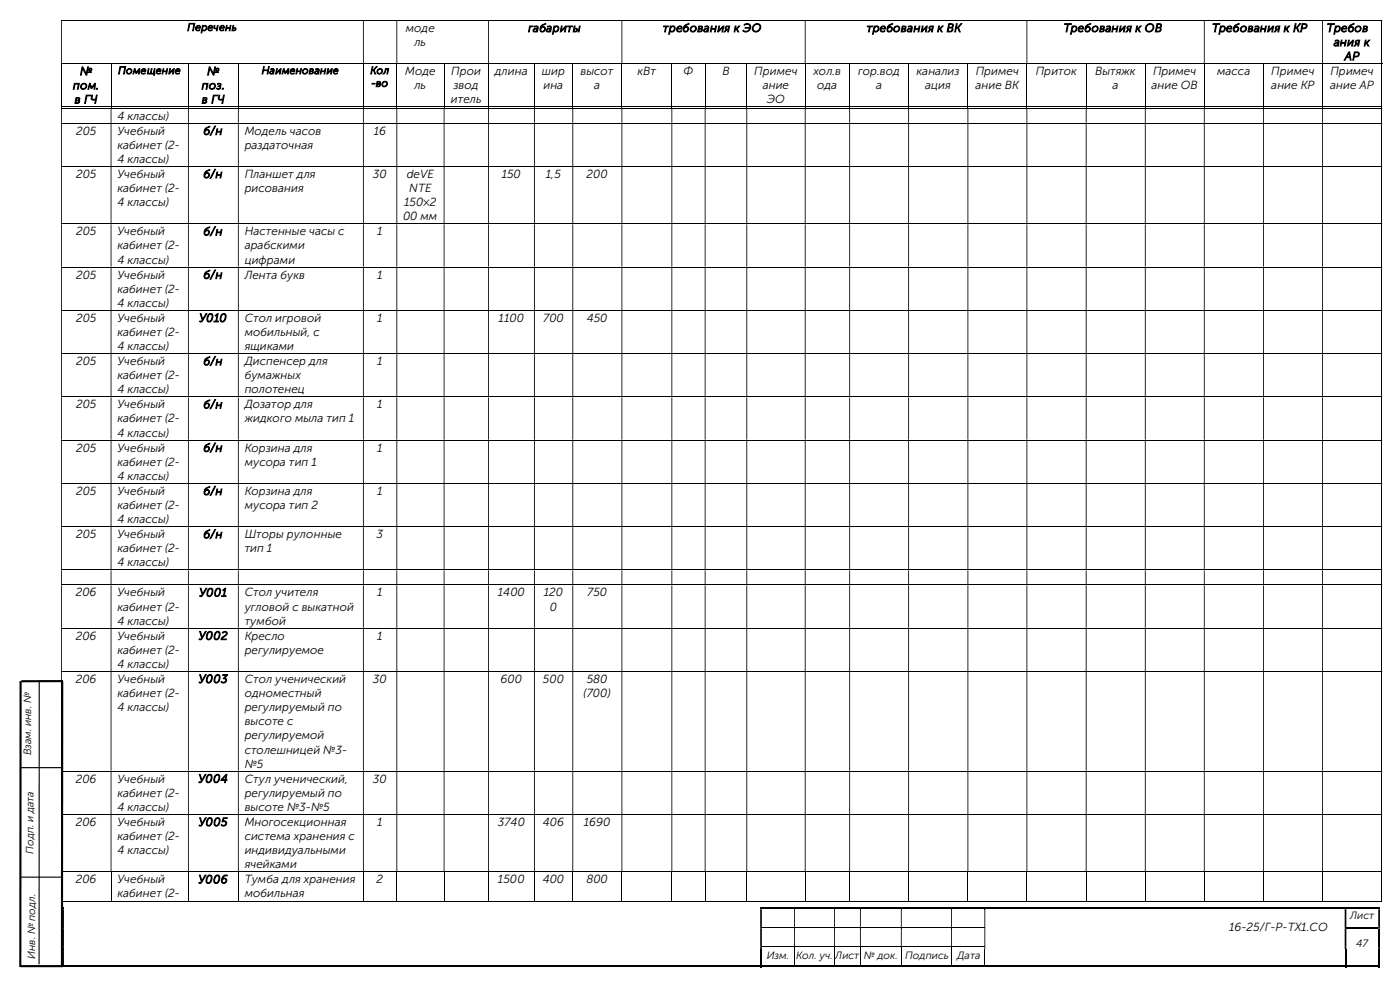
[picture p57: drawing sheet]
<svg xmlns="http://www.w3.org/2000/svg" width="420mm" height="297mm" viewBox="0 0 420 297" stroke-linecap="round" stroke-linejoin="round" font-family="sans-serif">
<defs><g id="words">
<g font-size="3.5">
<text x="121.8" y="9.6">моде</text>
<text x="158.5" y="9.6">габариты</text>
<text x="198.9" y="9.6">требования к ЭО</text>
<text x="260" y="9.6">требования к ВК</text>
<text x="319.1" y="9.6">Требования к ОВ</text>
<text x="363.6" y="9.6">Требования к КР</text>
<text x="398" y="9.6">Требов</text>
<text x="124.3" y="13.8">ль</text>
<text x="400.1" y="13.8">ания к</text>
<text x="24" y="22.5">№</text>
<text x="62.1" y="22.5">№</text>
<text x="121.5" y="22.5">Моде</text>
<text x="135.4" y="22.5">Прои</text>
<text x="148.5" y="22.5">длина</text>
<text x="162.6" y="22.5">шир</text>
<text x="174.2" y="22.5">высот</text>
<text x="191.2" y="22.5">кВт</text>
<text x="205.1" y="22.5">Ф</text>
<text x="216.7" y="22.5">В</text>
<text x="226.3" y="22.5">Примеч</text>
<text x="244" y="22.5">хол.в</text>
<text x="257.4" y="22.5">гор.вод</text>
<text x="275" y="22.5">канализ</text>
<text x="292.7" y="22.5">Примеч</text>
<text x="310.7" y="22.5">Приток</text>
<text x="328.5" y="22.5">Вытяжк</text>
<text x="345.9" y="22.5">Примеч</text>
<text x="365.1" y="22.5">масса</text>
<text x="381.4" y="22.5">Примеч</text>
<text x="399.1" y="22.5">Примеч</text>
<text x="403.4" y="18">АР</text>
<text x="21.9" y="26.8">пом.</text>
<text x="60.5" y="26.8">поз.</text>
<text x="124.3" y="26.8">ль</text>
<text x="136.1" y="26.8">звод</text>
<text x="163" y="26.8">ина</text>
<text x="178.2" y="26.8">а</text>
<text x="228.8" y="26.8">ание</text>
<text x="245.2" y="26.8">ода</text>
<text x="262.8" y="26.8">а</text>
<text x="277.5" y="26.8">ация</text>
<text x="292.7" y="26.8">ание ВК</text>
<text x="333.8" y="26.8">а</text>
<text x="345.4" y="26.8">ание ОВ</text>
<text x="381.4" y="26.8">ание КР</text>
<text x="399" y="26.8">ание АР</text>
<text x="22.4" y="31">в ГЧ</text>
<text x="35.2" y="35.9">4 классы)</text>
<text x="60.5" y="31">в ГЧ</text>
<text x="135.3" y="31">итель</text>
<text x="230" y="31">ЭО</text>
<text x="22.8" y="40.4">205</text>
<text x="35.2" y="40.4">Учебный</text>
<text x="61" y="40.4">б/н</text>
<text x="73.4" y="40.4">Модель часов</text>
<text x="112.1" y="40.4">16</text>
<text x="35.2" y="44.6">кабинет (2-</text>
<text x="73.4" y="44.6">раздаточная</text>
<text x="22.8" y="53.3">205</text>
<text x="35.2" y="53.3">Учебный</text>
<text x="35.2" y="48.9">4 классы)</text>
<text x="61" y="53.3">б/н</text>
<text x="73.4" y="53.3">Планшет для</text>
<text x="111.9" y="53.3">30</text>
<text x="122" y="53.3">deVE</text>
<text x="150.5" y="53.3">150</text>
<text x="163.7" y="53.3">1,5</text>
<text x="176" y="53.3">200</text>
<text x="35.2" y="57.6">кабинет (2-</text>
<text x="73.4" y="57.6">рисования</text>
<text x="122.8" y="57.6">NTE</text>
<text x="35.2" y="61.8">4 классы)</text>
<text x="121.2" y="61.8">150×2</text>
<text x="22.8" y="70.5">205</text>
<text x="35.2" y="70.5">Учебный</text>
<text x="61" y="70.5">б/н</text>
<text x="73.4" y="70.5">Настенные часы с</text>
<text x="113.2" y="70.5">1</text>
<text x="120.9" y="66">00 мм</text>
<text x="35.2" y="74.8">кабинет (2-</text>
<text x="73.4" y="74.8">арабскими</text>
<text x="22.8" y="83.5">205</text>
<text x="35.2" y="83.5">Учебный</text>
<text x="35.2" y="79">4 классы)</text>
<text x="61" y="83.5">б/н</text>
<text x="73.4" y="79">цифрами</text>
<text x="73.4" y="83.5">Лента букв</text>
<text x="113.2" y="83.5">1</text>
<text x="35.2" y="87.8">кабинет (2-</text>
<text x="35.2" y="92">4 классы)</text>
<text x="22.8" y="96.5">205</text>
<text x="35.2" y="96.5">Учебный</text>
<text x="35.2" y="100.7">кабинет (2-</text>
<text x="59.8" y="96.5">У010</text>
<text x="73.4" y="96.5">Стол игровой</text>
<text x="73.4" y="100.7">мобильный, с</text>
<text x="113.2" y="96.5">1</text>
<text x="149.6" y="96.5">1100</text>
<text x="163" y="96.5">700</text>
<text x="176" y="96.5">450</text>
<text x="35.2" y="104.9">4 классы)</text>
<text x="73.4" y="104.9">ящиками</text>
<text x="22.8" y="109.4">205</text>
<text x="35.2" y="109.4">Учебный</text>
<text x="35.2" y="113.7">кабинет (2-</text>
<text x="61" y="109.4">б/н</text>
<text x="73.4" y="109.4">Диспенсер для</text>
<text x="73.4" y="113.7">бумажных</text>
<text x="113.2" y="109.4">1</text>
<text x="35.2" y="117.9">4 классы)</text>
<text x="73.4" y="117.9">полотенец</text>
<text x="22.8" y="122.4">205</text>
<text x="35.2" y="122.4">Учебный</text>
<text x="61" y="122.4">б/н</text>
<text x="73.4" y="122.4">Дозатор для</text>
<text x="113.2" y="122.4">1</text>
<text x="35.2" y="126.6">кабинет (2-</text>
<text x="35.2" y="130.9">4 классы)</text>
<text x="73.4" y="126.6">жидкого мыла тип 1</text>
<text x="22.8" y="135.4">205</text>
<text x="35.2" y="135.4">Учебный</text>
<text x="61" y="135.4">б/н</text>
<text x="73.4" y="135.4">Корзина для</text>
<text x="113.2" y="135.4">1</text>
<text x="35.2" y="139.6">кабинет (2-</text>
<text x="35.2" y="143.8">4 классы)</text>
<text x="73.4" y="139.6">мусора тип 1</text>
<text x="22.8" y="148.3">205</text>
<text x="35.2" y="148.3">Учебный</text>
<text x="61" y="148.3">б/н</text>
<text x="73.4" y="148.3">Корзина для</text>
<text x="113.2" y="148.3">1</text>
<text x="35.2" y="152.6">кабинет (2-</text>
<text x="73.4" y="152.6">мусора тип 2</text>
<text x="22.8" y="161.3">205</text>
<text x="35.2" y="161.3">Учебный</text>
<text x="35.2" y="156.8">4 классы)</text>
<text x="61" y="161.3">б/н</text>
<text x="73.4" y="161.3">Шторы рулонные</text>
<text x="113" y="161.3">3</text>
<text x="35.2" y="165.5">кабинет (2-</text>
<text x="73.4" y="165.5">тип 1</text>
<text x="35.2" y="169.8">4 классы)</text>
<text x="22.7" y="178.8">206</text>
<text x="35.2" y="178.8">Учебный</text>
<text x="59.8" y="178.8">У001</text>
<text x="73.4" y="178.8">Стол учителя</text>
<text x="113.2" y="178.8">1</text>
<text x="149.3" y="178.8">1400</text>
<text x="163.1" y="178.8">120</text>
<text x="176.1" y="178.8">750</text>
<text x="35.2" y="183">кабинет (2-</text>
<text x="73.4" y="183">угловой с выкатной</text>
<text x="164.9" y="183">0</text>
<text x="22.7" y="191.7">206</text>
<text x="35.2" y="191.7">Учебный</text>
<text x="35.2" y="187.2">4 классы)</text>
<text x="59.6" y="191.7">У002</text>
<text x="73.4" y="187.2">тумбой</text>
<text x="73.4" y="191.7">Кресло</text>
<text x="113.2" y="191.7">1</text>
<text x="35.2" y="196">кабинет (2-</text>
<text x="73.4" y="196">регулируемое</text>
<text x="35.2" y="200.2">4 классы)</text>
<text x="22.7" y="204.7">206</text>
<text x="35.2" y="204.7">Учебный</text>
<text x="35.2" y="208.9">кабинет (2-</text>
<text x="59.6" y="204.7">У003</text>
<text x="73.4" y="204.7">Стол ученический</text>
<text x="73.4" y="208.9">одноместный</text>
<text x="111.9" y="204.7">30</text>
<text x="150.1" y="204.7">600</text>
<text x="162.9" y="204.7">500</text>
<text x="175" y="208.9">(700)</text>
<text x="176" y="204.7">580</text>
<text x="35.2" y="213.1">4 классы)</text>
<text x="73.4" y="213.1">регулируемый по</text>
<text x="73.4" y="217.4">высоте с</text>
<text x="73.4" y="221.6">регулируемой</text>
<text x="73.4" y="225.8">столешницей №3-</text>
<text x="73.4" y="230.1">№5</text>
<text x="22.7" y="234.6">206</text>
<text x="35.2" y="234.6">Учебный</text>
<text x="35.2" y="238.8">кабинет (2-</text>
<text x="59.5" y="234.6">У004</text>
<text x="73.4" y="234.6">Стул ученический,</text>
<text x="73.4" y="238.8">регулируемый по</text>
<text x="111.9" y="234.6">30</text>
<text x="35.2" y="243">4 классы)</text>
<text x="73.4" y="243">высоте №3-№5</text>
<text x="22.7" y="247.6">206</text>
<text x="35.2" y="247.6">Учебный</text>
<text x="35.2" y="251.8">кабинет (2-</text>
<text x="59.6" y="247.6">У005</text>
<text x="73.4" y="247.6">Многосекционная</text>
<text x="73.4" y="251.8">система хранения с</text>
<text x="113.2" y="247.6">1</text>
<text x="149.3" y="247.6">3740</text>
<text x="162.8" y="247.6">406</text>
<text x="175.1" y="247.6">1690</text>
<text x="35.2" y="256">4 классы)</text>
<text x="73.4" y="256">индивидуальными</text>
<text x="73.4" y="260.3">ячейками</text>
<text x="22.7" y="264.8">206</text>
<text x="35.2" y="264.8">Учебный</text>
<text x="35.2" y="269">кабинет (2-</text>
<text x="59.5" y="264.8">У006</text>
<text x="73.4" y="264.8">Тумба для хранения</text>
<text x="73.4" y="269">мобильная</text>
<text x="113" y="264.8">2</text>
<text x="149.4" y="264.8">1500</text>
<text x="162.8" y="264.8">400</text>
<text x="175.9" y="264.8">800</text>
<text x="368.7" y="279">16-25/Г-Р-ТХ1.СО</text>
</g>
<g font-size="3.2">
<text x="56.2" y="9.2">Перечень</text>
<text x="35.4" y="22.2">Помещение</text>
<text x="78.5" y="22.2">Наименование</text>
<text x="111.1" y="22.2">Кол</text>
<text x="111.4" y="26">-во</text>
<text x="9.4" y="226.4" transform="rotate(-90 9.4 226.4)">Взам. инв. №</text>
<text x="10.1" y="255.9" transform="rotate(-90 10.1 255.9)">Подп. и дата</text>
<text x="405" y="275.5">Лист</text>
<text x="10.5" y="287.4" transform="rotate(-90 10.5 287.4)">Инв. № подл.</text>
<text x="230" y="287.4">Изм.</text>
<text x="238.8" y="287.4">Кол. уч.</text>
<text x="250.6" y="287.4">Лист</text>
<text x="259.2" y="287.4">№ док.</text>
<text x="271.6" y="287.4">Подпись</text>
<text x="287.1" y="287.4">Дата</text>
<text x="406.9" y="283.8">47</text>
</g>
</g></defs>
<g fill="none" stroke="#000" stroke-width=".3">
<path d="M18.3 6.1h396.1M18.3 19.1h396.4M18.5 19.2v13M33.3 19.2v13M56.5 19.2v13M71.5 19.2v13M109 19.2v13M119 19.2v13M133.2 19.2v13M146.6 19.2v13M160.3 19.2v13M171.8 19.2v13"/>
<path d="M186.6 19.2v13M201.5 19.2v13M211.5 19.2v13M224 19.2v13M241.6 19.2v13M254.9 19.2v13M272.6 19.2v13M290.4 19.2v13M308.1 19.2v13M325.8 19.2v13M343.6 19.2v13M361.3 19.2v13"/>
<path d="M379.1 19.2v13M396.7 19.2v13M414.5 6.3v12.7M414.5 19.2v13M18.3 32h14.9M18.3 32.4h396.1M18.3 37h396.1M33.4 32h23M56.6 32h14.8M71.6 32h37.3M109.1 32h9.8M119.2 32h13.9"/>
<path d="M133.3 32h13.1M146.7 32h13.5M160.4 32h11.3M172 32h14.4M186.7 32h14.7M201.7 32h9.7M211.7 32h12.2M224.2 32h17.2M241.7 32h13.1M255 32h17.5M272.7 32h17.5M290.5 32h17.4"/>
<path d="M308.2 32h17.5M326 32h17.5M343.7 32h17.4M361.4 32h17.5M379.2 32h17.4M396.9 32h17.5M414.5 32.6v4.2M414.5 37.1v12.7M18.3 49.9h396.1M414.5 50v17M18.3 67.1h396.1M414.5 67.2v12.7"/>
<path d="M18.3 80.1h396.1M18.3 93h396.1M414.5 80.2v12.7M414.5 93.2v12.7M18.3 106h396.1M18.3 119h396.1M414.5 106.1v12.7M414.5 119.1v12.7M18.3 131.9h396.1M414.5 132v12.8M18.3 144.9h396.1M18.3 157.9h396.1"/>
<path d="M414.5 145v12.7M414.5 158v12.7M18.3 170.8h396.1M18.3 175.3h396.1M414.5 170.9v4.3M414.5 175.4v12.8M18.3 188.3h396.1M414.5 188.4v12.7M18.3 201.3h396.1M414.5 201.4v29.6M18.3 231.1h396.1M414.5 231.3v12.7"/>
<path d="M18.3 244.1h396.1M414.5 244.2v17M18.3 261.3h396.1M18.3 270h14.9M18.5 261.5v8.7M33.3 261.5v8.7M33.4 270h23M56.5 261.5v8.7M56.6 270h14.8M71.5 261.5v8.7M71.6 270h37.3M109 261.5v8.7"/>
<path d="M109.1 270h9.8M119 261.5v8.7M119.2 270h13.9M133.2 261.5v8.7M133.3 270h13.1M146.6 261.5v8.7M146.7 270h13.5M160.3 261.5v8.7M160.4 270h11.3M171.8 261.5v8.7M172 270h14.4M186.6 261.5v8.7"/>
<path d="M186.7 270h14.7M201.5 261.5v8.7M201.7 270h9.7M211.5 261.5v8.7M211.7 270h12.2M224 261.5v8.7M224.2 270h17.2M228.6 277.9h9.6M238.5 277.9h11.7M241.6 261.5v8.7M241.7 270h13.1M250.5 277.9h7.5"/>
<path d="M254.9 261.5v8.7M255 270h17.5M258.2 277.9h12.1M270.5 277.9h14.8M272.6 261.5v8.7M272.7 270h17.5M285.6 277.9h9.7M290.4 261.5v8.7M290.5 270h17.4M308.1 261.5v8.7M308.2 270h17.5M325.8 261.5v8.7"/>
<path d="M326 270h17.5M343.6 261.5v8.7M343.7 270h17.4M361.3 261.5v8.7M361.4 270h17.5M379.1 261.5v8.7M379.2 270h17.4M396.7 261.5v8.7M396.9 270h17.5M414.5 261.5v8.7M228.6 283.8h9.6M238.3 284.4v5"/>
<path d="M238.5 283.8h11.7M250.4 284.4v5M250.5 283.8h7.5M258.1 284.4v5M258.2 283.8h12.1M270.4 284.4v5M270.5 283.8h14.8M285.5 284.4v5M285.6 283.8h9.7M295.4 284.4v5"/>
</g>
<g fill="#000">
<path d="M414.4 6h.3v.3h-.3zM18.3 6.3h.3v12.7h-.3zM108.9 6.3h.2v12.7h-.2zM118.9 6.3h.3v12.7h-.3zM146.4 6.3h.3v12.7h-.3zM186.4 6.3h.3v12.7h-.3zM241.4 6.3h.3v12.7h-.3zM307.9 6.3h.3v12.7h-.3zM361.1 6.3h.3v12.7h-.3zM396.6 6.3h.3v12.7h-.3z" fill-rule="evenodd"/>
<path d="M414.4 32.3h.3v.3h-.3zM18.3 32.6h.3v4.2h-.3zM33.2 32.6h.2v4.2h-.2zM56.4 32.6h.2v4.2h-.2zM71.4 32.6h.2v4.2h-.2zM108.9 32.6h.2v4.2h-.2zM118.9 32.6h.3v4.2h-.3zM133.1 32.6h.2v4.2h-.2zM146.4 32.6h.3v4.2h-.3zM160.2 32.6h.2v4.2h-.2zM171.7 32.6h.3v4.2h-.3zM186.4 32.6h.3v4.2h-.3zM201.4 32.6h.3v4.2h-.3zM211.4 32.6h.3v4.2h-.3zM223.9 32.6h.3v4.2h-.3zM241.4 32.6h.3v4.2h-.3zM254.8 32.6h.2v4.2h-.2zM272.5 32.6h.2v4.2h-.2zM290.2 32.6h.3v4.2h-.3zM307.9 32.6h.3v4.2h-.3zM325.7 32.6h.3v4.2h-.3zM343.5 32.6h.2v4.2h-.2zM361.1 32.6h.3v4.2h-.3zM378.9 32.6h.3v4.2h-.3zM396.6 32.6h.3v4.2h-.3z" fill-rule="evenodd"/>
<path d="M414.4 36.8h.3v.3h-.3zM18.3 37.1h.3v12.7h-.3zM33.2 37.1h.2v12.7h-.2zM56.4 37.1h.2v12.7h-.2zM71.4 37.1h.2v12.7h-.2zM108.9 37.1h.2v12.7h-.2zM118.9 37.1h.3v12.7h-.3zM133.1 37.1h.2v12.7h-.2zM146.4 37.1h.3v12.7h-.3zM160.2 37.1h.2v12.7h-.2zM171.7 37.1h.3v12.7h-.3zM186.4 37.1h.3v12.7h-.3zM201.4 37.1h.3v12.7h-.3zM211.4 37.1h.3v12.7h-.3zM223.9 37.1h.3v12.7h-.3zM241.4 37.1h.3v12.7h-.3zM254.8 37.1h.2v12.7h-.2zM272.5 37.1h.2v12.7h-.2zM290.2 37.1h.3v12.7h-.3zM307.9 37.1h.3v12.7h-.3zM325.7 37.1h.3v12.7h-.3zM343.5 37.1h.2v12.7h-.2zM361.1 37.1h.3v12.7h-.3zM378.9 37.1h.3v12.7h-.3zM396.6 37.1h.3v12.7h-.3z" fill-rule="evenodd"/>
<path d="M414.4 49.8h.3v.2h-.3zM18.3 50h.3v17h-.3zM33.2 50h.2v17h-.2zM56.4 50h.2v17h-.2zM71.4 50h.2v17h-.2zM108.9 50h.2v17h-.2zM118.9 50h.3v17h-.3zM133.1 50h.2v17h-.2zM146.4 50h.3v17h-.3zM160.2 50h.2v17h-.2zM171.7 50h.3v17h-.3zM186.4 50h.3v17h-.3zM201.4 50h.3v17h-.3zM211.4 50h.3v17h-.3zM223.9 50h.3v17h-.3zM241.4 50h.3v17h-.3zM254.8 50h.2v17h-.2zM272.5 50h.2v17h-.2zM290.2 50h.3v17h-.3zM307.9 50h.3v17h-.3zM325.7 50h.3v17h-.3zM343.5 50h.2v17h-.2zM361.1 50h.3v17h-.3zM378.9 50h.3v17h-.3zM396.6 50h.3v17h-.3z" fill-rule="evenodd"/>
<path d="M414.4 67h.3v.2h-.3zM18.3 67.2h.3v12.7h-.3zM33.2 67.2h.2v12.7h-.2zM56.4 67.2h.2v12.7h-.2zM71.4 67.2h.2v12.7h-.2zM108.9 67.2h.2v12.7h-.2zM118.9 67.2h.3v12.7h-.3zM133.1 67.2h.2v12.7h-.2zM146.4 67.2h.3v12.7h-.3zM160.2 67.2h.2v12.7h-.2zM171.7 67.2h.3v12.7h-.3zM186.4 67.2h.3v12.7h-.3zM201.4 67.2h.3v12.7h-.3zM211.4 67.2h.3v12.7h-.3zM223.9 67.2h.3v12.7h-.3zM241.4 67.2h.3v12.7h-.3zM254.8 67.2h.2v12.7h-.2zM272.5 67.2h.2v12.7h-.2zM290.2 67.2h.3v12.7h-.3zM307.9 67.2h.3v12.7h-.3zM325.7 67.2h.3v12.7h-.3zM343.5 67.2h.2v12.7h-.2zM361.1 67.2h.3v12.7h-.3zM378.9 67.2h.3v12.7h-.3zM396.6 67.2h.3v12.7h-.3z" fill-rule="evenodd"/>
<path d="M414.4 79.9h.3v.3h-.3zM18.3 80.2h.3v12.7h-.3zM33.2 80.2h.2v12.7h-.2zM56.4 80.2h.2v12.7h-.2zM71.4 80.2h.2v12.7h-.2zM108.9 80.2h.2v12.7h-.2zM118.9 80.2h.3v12.7h-.3zM133.1 80.2h.2v12.7h-.2zM146.4 80.2h.3v12.7h-.3zM160.2 80.2h.2v12.7h-.2zM171.7 80.2h.3v12.7h-.3zM186.4 80.2h.3v12.7h-.3zM201.4 80.2h.3v12.7h-.3zM211.4 80.2h.3v12.7h-.3zM223.9 80.2h.3v12.7h-.3zM241.4 80.2h.3v12.7h-.3zM254.8 80.2h.2v12.7h-.2zM272.5 80.2h.2v12.7h-.2zM290.2 80.2h.3v12.7h-.3zM307.9 80.2h.3v12.7h-.3zM325.7 80.2h.3v12.7h-.3zM343.5 80.2h.2v12.7h-.2zM361.1 80.2h.3v12.7h-.3zM378.9 80.2h.3v12.7h-.3zM396.6 80.2h.3v12.7h-.3z" fill-rule="evenodd"/>
<path d="M414.4 92.9h.3v.3h-.3zM18.3 93.2h.3v12.7h-.3zM33.2 93.2h.2v12.7h-.2zM56.4 93.2h.2v12.7h-.2zM71.4 93.2h.2v12.7h-.2zM108.9 93.2h.2v12.7h-.2zM118.9 93.2h.3v12.7h-.3zM133.1 93.2h.2v12.7h-.2zM146.4 93.2h.3v12.7h-.3zM160.2 93.2h.2v12.7h-.2zM171.7 93.2h.3v12.7h-.3zM186.4 93.2h.3v12.7h-.3zM201.4 93.2h.3v12.7h-.3zM211.4 93.2h.3v12.7h-.3zM223.9 93.2h.3v12.7h-.3zM241.4 93.2h.3v12.7h-.3zM254.8 93.2h.2v12.7h-.2zM272.5 93.2h.2v12.7h-.2zM290.2 93.2h.3v12.7h-.3zM307.9 93.2h.3v12.7h-.3zM325.7 93.2h.3v12.7h-.3zM343.5 93.2h.2v12.7h-.2zM361.1 93.2h.3v12.7h-.3zM378.9 93.2h.3v12.7h-.3zM396.6 93.2h.3v12.7h-.3z" fill-rule="evenodd"/>
<path d="M414.4 105.9h.3v.2h-.3zM18.3 106.1h.3v12.7h-.3zM33.2 106.1h.2v12.7h-.2zM56.4 106.1h.2v12.7h-.2zM71.4 106.1h.2v12.7h-.2zM108.9 106.1h.2v12.7h-.2zM118.9 106.1h.3v12.7h-.3zM133.1 106.1h.2v12.7h-.2zM146.4 106.1h.3v12.7h-.3zM160.2 106.1h.2v12.7h-.2zM171.7 106.1h.3v12.7h-.3zM186.4 106.1h.3v12.7h-.3zM201.4 106.1h.3v12.7h-.3zM211.4 106.1h.3v12.7h-.3zM223.9 106.1h.3v12.7h-.3zM241.4 106.1h.3v12.7h-.3zM254.8 106.1h.2v12.7h-.2zM272.5 106.1h.2v12.7h-.2zM290.2 106.1h.3v12.7h-.3zM307.9 106.1h.3v12.7h-.3zM325.7 106.1h.3v12.7h-.3zM343.5 106.1h.2v12.7h-.2zM361.1 106.1h.3v12.7h-.3zM378.9 106.1h.3v12.7h-.3zM396.6 106.1h.3v12.7h-.3z" fill-rule="evenodd"/>
<path d="M414.4 118.8h.3v.3h-.3zM18.3 119.1h.3v12.7h-.3zM33.2 119.1h.2v12.7h-.2zM56.4 119.1h.2v12.7h-.2zM71.4 119.1h.2v12.7h-.2zM108.9 119.1h.2v12.7h-.2zM118.9 119.1h.3v12.7h-.3zM133.1 119.1h.2v12.7h-.2zM146.4 119.1h.3v12.7h-.3zM160.2 119.1h.2v12.7h-.2zM171.7 119.1h.3v12.7h-.3zM186.4 119.1h.3v12.7h-.3zM201.4 119.1h.3v12.7h-.3zM211.4 119.1h.3v12.7h-.3zM223.9 119.1h.3v12.7h-.3zM241.4 119.1h.3v12.7h-.3zM254.8 119.1h.2v12.7h-.2zM272.5 119.1h.2v12.7h-.2zM290.2 119.1h.3v12.7h-.3zM307.9 119.1h.3v12.7h-.3zM325.7 119.1h.3v12.7h-.3zM343.5 119.1h.2v12.7h-.2zM361.1 119.1h.3v12.7h-.3zM378.9 119.1h.3v12.7h-.3zM396.6 119.1h.3v12.7h-.3z" fill-rule="evenodd"/>
<path d="M414.4 131.8h.3v.2h-.3zM18.3 132h.3v12.8h-.3zM33.2 132h.2v12.8h-.2zM56.4 132h.2v12.8h-.2zM71.4 132h.2v12.8h-.2zM108.9 132h.2v12.8h-.2zM118.9 132h.3v12.8h-.3zM133.1 132h.2v12.8h-.2zM146.4 132h.3v12.8h-.3zM160.2 132h.2v12.8h-.2zM171.7 132h.3v12.8h-.3zM186.4 132h.3v12.8h-.3zM201.4 132h.3v12.8h-.3zM211.4 132h.3v12.8h-.3zM223.9 132h.3v12.8h-.3zM241.4 132h.3v12.8h-.3zM254.8 132h.2v12.8h-.2zM272.5 132h.2v12.8h-.2zM290.2 132h.3v12.8h-.3zM307.9 132h.3v12.8h-.3zM325.7 132h.3v12.8h-.3zM343.5 132h.2v12.8h-.2zM361.1 132h.3v12.8h-.3zM378.9 132h.3v12.8h-.3zM396.6 132h.3v12.8h-.3z" fill-rule="evenodd"/>
<path d="M414.4 144.8h.3v.2h-.3zM18.3 145h.3v12.7h-.3zM33.2 145h.2v12.7h-.2zM56.4 145h.2v12.7h-.2zM71.4 145h.2v12.7h-.2zM108.9 145h.2v12.7h-.2zM118.9 145h.3v12.7h-.3zM133.1 145h.2v12.7h-.2zM146.4 145h.3v12.7h-.3zM160.2 145h.2v12.7h-.2zM171.7 145h.3v12.7h-.3zM186.4 145h.3v12.7h-.3zM201.4 145h.3v12.7h-.3zM211.4 145h.3v12.7h-.3zM223.9 145h.3v12.7h-.3zM241.4 145h.3v12.7h-.3zM254.8 145h.2v12.7h-.2zM272.5 145h.2v12.7h-.2zM290.2 145h.3v12.7h-.3zM307.9 145h.3v12.7h-.3zM325.7 145h.3v12.7h-.3zM343.5 145h.2v12.7h-.2zM361.1 145h.3v12.7h-.3zM378.9 145h.3v12.7h-.3zM396.6 145h.3v12.7h-.3z" fill-rule="evenodd"/>
<path d="M414.4 157.7h.3v.3h-.3zM18.3 158h.3v12.7h-.3zM33.2 158h.2v12.7h-.2zM56.4 158h.2v12.7h-.2zM71.4 158h.2v12.7h-.2zM108.9 158h.2v12.7h-.2zM118.9 158h.3v12.7h-.3zM133.1 158h.2v12.7h-.2zM146.4 158h.3v12.7h-.3zM160.2 158h.2v12.7h-.2zM171.7 158h.3v12.7h-.3zM186.4 158h.3v12.7h-.3zM201.4 158h.3v12.7h-.3zM211.4 158h.3v12.7h-.3zM223.9 158h.3v12.7h-.3zM241.4 158h.3v12.7h-.3zM254.8 158h.2v12.7h-.2zM272.5 158h.2v12.7h-.2zM290.2 158h.3v12.7h-.3zM307.9 158h.3v12.7h-.3zM325.7 158h.3v12.7h-.3zM343.5 158h.2v12.7h-.2zM361.1 158h.3v12.7h-.3zM378.9 158h.3v12.7h-.3zM396.6 158h.3v12.7h-.3z" fill-rule="evenodd"/>
<path d="M414.4 170.7h.3v.2h-.3zM18.3 170.9h.3v4.3h-.3zM33.2 170.9h.2v4.3h-.2zM56.4 170.9h.2v4.3h-.2zM71.4 170.9h.2v4.3h-.2zM108.9 170.9h.2v4.3h-.2zM118.9 170.9h.3v4.3h-.3zM133.1 170.9h.2v4.3h-.2zM146.4 170.9h.3v4.3h-.3zM160.2 170.9h.2v4.3h-.2zM171.7 170.9h.3v4.3h-.3zM186.4 170.9h.3v4.3h-.3zM201.4 170.9h.3v4.3h-.3zM211.4 170.9h.3v4.3h-.3zM223.9 170.9h.3v4.3h-.3zM241.4 170.9h.3v4.3h-.3zM254.8 170.9h.2v4.3h-.2zM272.5 170.9h.2v4.3h-.2zM290.2 170.9h.3v4.3h-.3zM307.9 170.9h.3v4.3h-.3zM325.7 170.9h.3v4.3h-.3zM343.5 170.9h.2v4.3h-.2zM361.1 170.9h.3v4.3h-.3zM378.9 170.9h.3v4.3h-.3zM396.6 170.9h.3v4.3h-.3z" fill-rule="evenodd"/>
<path d="M414.4 175.2h.3v.2h-.3zM18.3 175.4h.3v12.8h-.3zM33.2 175.4h.2v12.8h-.2zM56.4 175.4h.2v12.8h-.2zM71.4 175.4h.2v12.8h-.2zM108.9 175.4h.2v12.8h-.2zM118.9 175.4h.3v12.8h-.3zM133.1 175.4h.2v12.8h-.2zM146.4 175.4h.3v12.8h-.3zM160.2 175.4h.2v12.8h-.2zM171.7 175.4h.3v12.8h-.3zM186.4 175.4h.3v12.8h-.3zM201.4 175.4h.3v12.8h-.3zM211.4 175.4h.3v12.8h-.3zM223.9 175.4h.3v12.8h-.3zM241.4 175.4h.3v12.8h-.3zM254.8 175.4h.2v12.8h-.2zM272.5 175.4h.2v12.8h-.2zM290.2 175.4h.3v12.8h-.3zM307.9 175.4h.3v12.8h-.3zM325.7 175.4h.3v12.8h-.3zM343.5 175.4h.2v12.8h-.2zM361.1 175.4h.3v12.8h-.3zM378.9 175.4h.3v12.8h-.3zM396.6 175.4h.3v12.8h-.3z" fill-rule="evenodd"/>
<path d="M414.4 188.2h.3v.2h-.3zM18.3 188.4h.3v12.7h-.3zM33.2 188.4h.2v12.7h-.2zM56.4 188.4h.2v12.7h-.2zM71.4 188.4h.2v12.7h-.2zM108.9 188.4h.2v12.7h-.2zM118.9 188.4h.3v12.7h-.3zM133.1 188.4h.2v12.7h-.2zM146.4 188.4h.3v12.7h-.3zM160.2 188.4h.2v12.7h-.2zM171.7 188.4h.3v12.7h-.3zM186.4 188.4h.3v12.7h-.3zM201.4 188.4h.3v12.7h-.3zM211.4 188.4h.3v12.7h-.3zM223.9 188.4h.3v12.7h-.3zM241.4 188.4h.3v12.7h-.3zM254.8 188.4h.2v12.7h-.2zM272.5 188.4h.2v12.7h-.2zM290.2 188.4h.3v12.7h-.3zM307.9 188.4h.3v12.7h-.3zM325.7 188.4h.3v12.7h-.3zM343.5 188.4h.2v12.7h-.2zM361.1 188.4h.3v12.7h-.3zM378.9 188.4h.3v12.7h-.3zM396.6 188.4h.3v12.7h-.3z" fill-rule="evenodd"/>
<path d="M414.4 201.1h.3v.3h-.3zM18.3 201.4h.3v29.6h-.3zM33.2 201.4h.2v29.6h-.2zM56.4 201.4h.2v29.6h-.2zM71.4 201.4h.2v29.6h-.2zM108.9 201.4h.2v29.6h-.2zM118.9 201.4h.3v29.6h-.3zM133.1 201.4h.2v29.6h-.2zM146.4 201.4h.3v29.6h-.3zM160.2 201.4h.2v29.6h-.2zM171.7 201.4h.3v29.6h-.3zM186.4 201.4h.3v29.6h-.3zM201.4 201.4h.3v29.6h-.3zM211.4 201.4h.3v29.6h-.3zM223.9 201.4h.3v29.6h-.3zM241.4 201.4h.3v29.6h-.3zM254.8 201.4h.2v29.6h-.2zM272.5 201.4h.2v29.6h-.2zM290.2 201.4h.3v29.6h-.3zM307.9 201.4h.3v29.6h-.3zM325.7 201.4h.3v29.6h-.3zM343.5 201.4h.2v29.6h-.2zM361.1 201.4h.3v29.6h-.3zM378.9 201.4h.3v29.6h-.3zM396.6 201.4h.3v29.6h-.3z" fill-rule="evenodd"/>
<path d="M414.4 231h.3v.3h-.3zM18.3 231.3h.3v12.7h-.3zM33.2 231.3h.2v12.7h-.2zM56.4 231.3h.2v12.7h-.2zM71.4 231.3h.2v12.7h-.2zM108.9 231.3h.2v12.7h-.2zM118.9 231.3h.3v12.7h-.3zM133.1 231.3h.2v12.7h-.2zM146.4 231.3h.3v12.7h-.3zM160.2 231.3h.2v12.7h-.2zM171.7 231.3h.3v12.7h-.3zM186.4 231.3h.3v12.7h-.3zM201.4 231.3h.3v12.7h-.3zM211.4 231.3h.3v12.7h-.3zM223.9 231.3h.3v12.7h-.3zM241.4 231.3h.3v12.7h-.3zM254.8 231.3h.2v12.7h-.2zM272.5 231.3h.2v12.7h-.2zM290.2 231.3h.3v12.7h-.3zM307.9 231.3h.3v12.7h-.3zM325.7 231.3h.3v12.7h-.3zM343.5 231.3h.2v12.7h-.2zM361.1 231.3h.3v12.7h-.3zM378.9 231.3h.3v12.7h-.3zM396.6 231.3h.3v12.7h-.3z" fill-rule="evenodd"/>
<path d="M414.4 244h.3v.2h-.3zM18.3 244.2h.3v17h-.3zM33.2 244.2h.2v17h-.2zM56.4 244.2h.2v17h-.2zM71.4 244.2h.2v17h-.2zM108.9 244.2h.2v17h-.2zM118.9 244.2h.3v17h-.3zM133.1 244.2h.2v17h-.2zM146.4 244.2h.3v17h-.3zM160.2 244.2h.2v17h-.2zM171.7 244.2h.3v17h-.3zM186.4 244.2h.3v17h-.3zM201.4 244.2h.3v17h-.3zM211.4 244.2h.3v17h-.3zM223.9 244.2h.3v17h-.3zM241.4 244.2h.3v17h-.3zM254.8 244.2h.2v17h-.2zM272.5 244.2h.2v17h-.2zM290.2 244.2h.3v17h-.3zM307.9 244.2h.3v17h-.3zM325.7 244.2h.3v17h-.3zM343.5 244.2h.2v17h-.2zM361.1 244.2h.3v17h-.3zM378.9 244.2h.3v17h-.3zM396.6 244.2h.3v17h-.3z" fill-rule="evenodd"/>
<path d="M18.8 272.5h.4v5.3h-.4zM228 272.5h.6v5.3h-.6zM238.2 272.5h.3v5.3h-.3zM250.2 272.5h.3v5.3h-.3zM258 272.5h.2v5.3h-.2zM270.3 272.5h.2v5.3h-.2zM285.3 272.5h.3v5.3h-.3zM295.3 272.5h.3v5.3h-.3zM403.4 272.5h.5v5.3h-.5zM413.5 272.5h.5v5.3h-.5z" fill-rule="evenodd"/>
<path d="M18.8 277.8h.4v.5h-.4zM228 277.8h.6v.5h-.6z" fill-rule="evenodd"/>
<path d="M228 271.9h.6v.6h-.6z" fill-rule="evenodd"/>
<path d="M238.2 271.9h12v.6h-12z" fill-rule="evenodd"/>
<path d="M250.2 271.9h7.8v.6h-7.8z" fill-rule="evenodd"/>
<path d="M258 271.9h12.3v.6h-12.3z" fill-rule="evenodd"/>
<path d="M270.3 271.9h15v.6h-15z" fill-rule="evenodd"/>
<path d="M285.3 271.9h10v.6h-10z" fill-rule="evenodd"/>
<path d="M295.3 271.9h108.1v.6h-108.1z" fill-rule="evenodd"/>
<path d="M295.3 277.8h.3v.5h-.3zM403.4 277.8h.5v.5h-.5z" fill-rule="evenodd"/>
<path d="M403.4 271.9h.5v.6h-.5z" fill-rule="evenodd"/>
<path d="M413.5 271.9h.5v.6h-.5z" fill-rule="evenodd"/>
<path d="M413.5 277.8h.5v.5h-.5zM18.8 278.3h.4v5.3h-.4zM228 278.3h.6v5.3h-.6zM238.2 278.3h.3v5.3h-.3zM250.2 278.3h.3v5.3h-.3zM258 278.3h.2v5.3h-.2zM270.3 278.3h.2v5.3h-.2zM285.3 278.3h.3v5.3h-.3zM295.3 278.3h.3v5.3h-.3zM403.4 278.3h.5v5.3h-.5z" fill-rule="evenodd"/>
<path d="M18.8 283.6h.4v.8h-.4zM228 283.6h.6v.8h-.6z" fill-rule="evenodd"/>
<path d="M228 284.4h.6v5.5h-.6z" fill-rule="evenodd"/>
<path d="M238.2 289.4h12v.5h-12z" fill-rule="evenodd"/>
<path d="M250.2 289.4h7.8v.5h-7.8z" fill-rule="evenodd"/>
<path d="M258 289.4h12.3v.5h-12.3z" fill-rule="evenodd"/>
<path d="M270.3 289.4h15v.5h-15z" fill-rule="evenodd"/>
<path d="M285.3 289.4h10v.5h-10z" fill-rule="evenodd"/>
<path d="M295.3 283.6h.3v.8h-.3zM403.4 283.6h.5v.8h-.5zM413.5 283.6h.5v.8h-.5zM18.8 284.4h.4v5h-.4z" fill-rule="evenodd"/>
<path d="M295.3 289.4h108.1v.5h-108.1z" fill-rule="evenodd"/>
<path d="M403.4 284.4h.5v5.5h-.5z" fill-rule="evenodd"/>
<path d="M413.5 284.4h.5v5.5h-.5z" fill-rule="evenodd"/>
</g>
<g fill="#000">
<path d="M414.4 31.9h.3v.3h-.3zM18.8 271.9h.4v.6h-.4zM228.6 271.9h9.6v.6h-9.6zM238.2 272.5h.3zM238.2 277.8h.3v.5h-.3zM250.2 272.5h.3zM250.2 277.8h.3v.5h-.3zM258 272.5h.2zM258 277.8h.2v.5h-.2zM270.3 272.5h.2zM270.3 277.8h.2v.5h-.2zM285.3 272.5h.3z"/>
<path d="M285.3 277.8h.3v.5h-.3zM295.3 272.5h.3zM403.9 271.9h9.6v.6h-9.6zM403.9 277.8h9.6v.5h-9.6zM413.5 278.3h.5v5.3h-.5zM414.4 261.2h.3v.3h-.3zM414.4 269.9h.3v.3h-.3zM18.8 289.4h209.2v.5h-209.2zM228.6 289.4h9.6v.5h-9.6zM238.2 283.6h.3v.8h-.3zM250.2 283.6h.3v.8h-.3zM258 283.6h.2v.8h-.2z"/>
<path d="M270.3 283.6h.2v.8h-.2zM285.3 283.6h.3v.8h-.3zM403.9 289.4h9.6v.5h-9.6zM413.5 289.4h.5v.5h-.5z"/>
</g>
<path d="M6.2 204.1l-.1 85.7M18.7 204.1l-.1 85.7M18.9 204.1l-12.5 .1M6.1 289.6h12.8" fill="none" stroke="#000" stroke-width=".64" stroke-linecap="butt"/>
<path d="M11.8 204.1l-.1 84.9M6 230.1h12.6M6 262.9h12.4" fill="none" stroke="#000" stroke-width=".34"/>
<use href="#words"/>
</svg>
